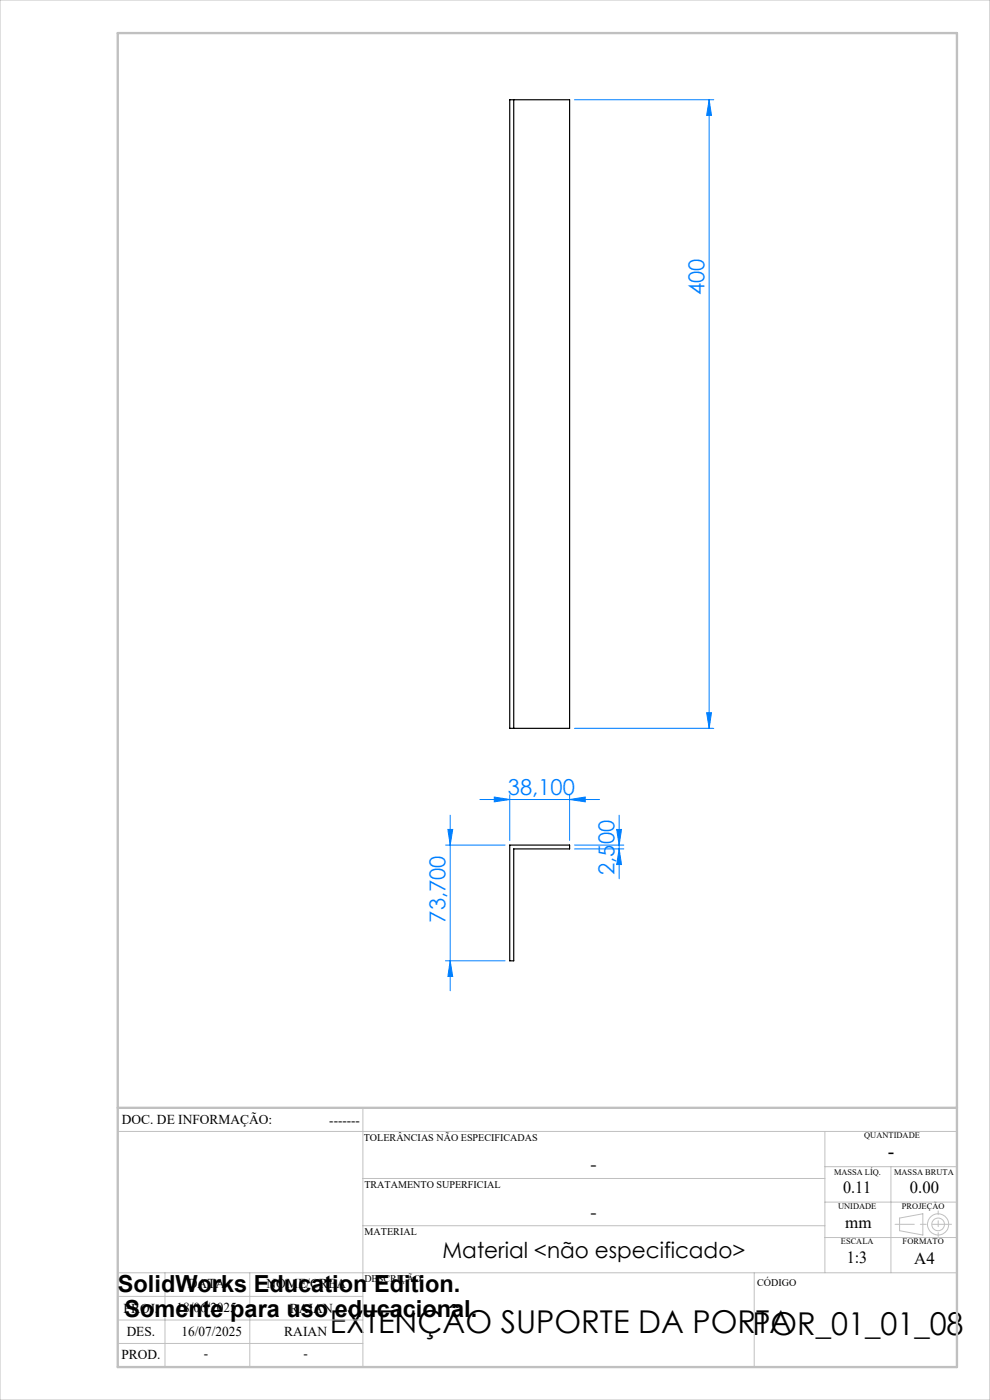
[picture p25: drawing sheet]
<svg xmlns="http://www.w3.org/2000/svg" width="210mm" height="297mm" viewBox="0 0 210 297" stroke-linecap="round" stroke-linejoin="round" font-family="sans-serif">
<defs><g id="words">
<g font-size="6.7">
<text x="69.9" y="282.7">EXTENÇÂO SUPORTE DA PORTA</text>
<text x="159.6" y="283.1">POR_01_01_08</text>
</g>
<g font-size="5">
<text x="25" y="274">SolidWorks Education Edition.</text>
<text x="26.4" y="279.5">Somente para uso educacional.</text>
</g>
<g font-size="4.7" fill="#0080ff">
<text x="149.4" y="62.6" transform="rotate(-90 149.4 62.6)">400</text>
<text x="107.7" y="168.6">38,100</text>
<text x="130.3" y="185.6" transform="rotate(-90 130.3 185.6)">2,500</text>
<text x="94.5" y="195.7" transform="rotate(-90 94.5 195.7)">73,700</text>
</g>
<text font-size="4.7" x="93.9" y="266.8">Material &lt;não especificado&gt;</text>
<text font-size="4.3" x="188.3" y="245.8">-</text>
<g font-size="4">
<text x="125.2" y="248.4">-</text>
<text x="125.2" y="258.6">-</text>
</g>
<g font-size="3.6">
<text x="178.8" y="253.1">0.11</text>
<text x="193" y="253.1">0.00</text>
<text x="179.3" y="260.6">mm</text>
<text x="179.6" y="267.9">1:3</text>
<text x="193.9" y="268.1">A4</text>
</g>
<g font-size="2.9">
<text x="25.9" y="238.4">DOC. DE INFORMAÇÃO:</text>
<text x="69.8" y="238.6">-------</text>
<text x="39.9" y="273.2">DATA</text>
<text x="56.5" y="273.2">NOME/CREA</text>
<text x="26.2" y="278.6">PROJ.</text>
<text x="37.4" y="278.2">18/06/2025</text>
<text x="61.5" y="278.6">RAIAN</text>
<text x="26.9" y="283.4">DES.</text>
<text x="38.5" y="283.4">16/07/2025</text>
<text x="60.3" y="283.4">RAIAN</text>
<text x="25.7" y="288.3">PROD.</text>
<text x="43.3" y="288">-</text>
<text x="64.4" y="288">-</text>
</g>
<g font-size="2.2">
<text x="77.2" y="242.1">TOLERÂNCIAS NÃO ESPECIFICADAS</text>
<text x="77.3" y="251.9">TRATAMENTO SUPERFICIAL</text>
<text x="77.3" y="261.9">MATERIAL</text>
<text x="77.3" y="272.1">DESCRIÇÃO</text>
<text x="160.6" y="272.8">CÓDIGO</text>
</g>
<g font-size="1.8">
<text x="183.3" y="241.4">QUANTIDADE</text>
<text x="176.9" y="249.2">MASSA LÍQ.</text>
<text x="189.7" y="249.2">MASSA BRUTA</text>
<text x="177.8" y="256.5">UNIDADE</text>
<text x="191.3" y="256.5">PROJEÇÃO</text>
<text x="178.4" y="264">ESCALA</text>
<text x="191.5" y="264">FORMATO</text>
</g>
</g></defs>
<g fill="none" stroke="#c0c0c0" stroke-width=".21">
<path d="M0 0h210v297h-210zM77 235v55M25 240h178M77 250h98M175 240v30M175 255h28M175 247.5h28M189 247.5v22.5M190.8 258.4l5-.9v4.5l-5-.9zM25 275h52M25 270h178M35 270v20"/>
<path d="M53 270v20M77 260h98M160 270v20M175 262.5h28M25 285h52M25 280h52"/>
<circle cx="199" cy="259.7" r="1.34"/>
<circle cx="199" cy="259.7" r="2.25"/>
</g>
<g fill="none" stroke="#0080ff" stroke-width=".21">
<path d="M121.8 21.2h29.6M150.4 21.2l.5 3.3h-1zM150.4 21.2v133.3M121.8 154.5h29.6M149.9 151.2h1l-.5 3.3zM94.5 179.3h12.6M95 176h1l-.5 3.3zM95.5 172.9v37.3M101.8 169.6h25.4M104.8 169.1l3.3 .5-3.3 .5zM108.1 168.6v9.7M120.8 169.6l3.3-.5v1z"/>
<path d="M120.8 168.6v9.7M121.8 179.3h10.5M130.8 176h1l-.5 3.3zM131.3 172.9v13.5M121.8 180.1h10.5M131.3 180.1l.5 3.3h-1zM94.5 203.8h12.6M95.5 203.8l.5 3.3h-1z"/>
</g>
<path d="M201.8 259.7h-11.9" fill="none" stroke="#c0c0c0" stroke-width=".21" stroke-dasharray="15.2 1.3 1.3 1.3" stroke-dashoffset="11.2"/>
<path d="M199 256.9v5.4" fill="none" stroke="#c0c0c0" stroke-width=".21" stroke-dasharray="15.2 1.3 1.3 1.3" stroke-dashoffset="14.4"/>
<path d="M25 7h178v283h-178zM25 235h178" fill="none" stroke="#c0c0c0" stroke-width=".5"/>
<g fill="#0080ff">
<path d="M120.8 169.6l3.3-.5v1zM104.8 169.1l3.3 .5-3.3 .5z"/>
<path d="M131.3 180.1l.5 3.3h-1zM130.8 176h1l-.5 3.3z"/>
<path d="M95 176h1l-.5 3.3zM95.5 203.8l.5 3.3h-1zM150.4 21.2l.5 3.3h-1zM149.9 151.2h1l-.5 3.3z"/>
</g>
<path d="M108.1 21.2h12.7v133.3h-12.7zM109 21.2v133.3M108.1 179.3h12.7v.8h-11.8v23.7h-.9z" fill="none" stroke="#000" stroke-width=".25"/>
<use href="#words"/>
</svg>
